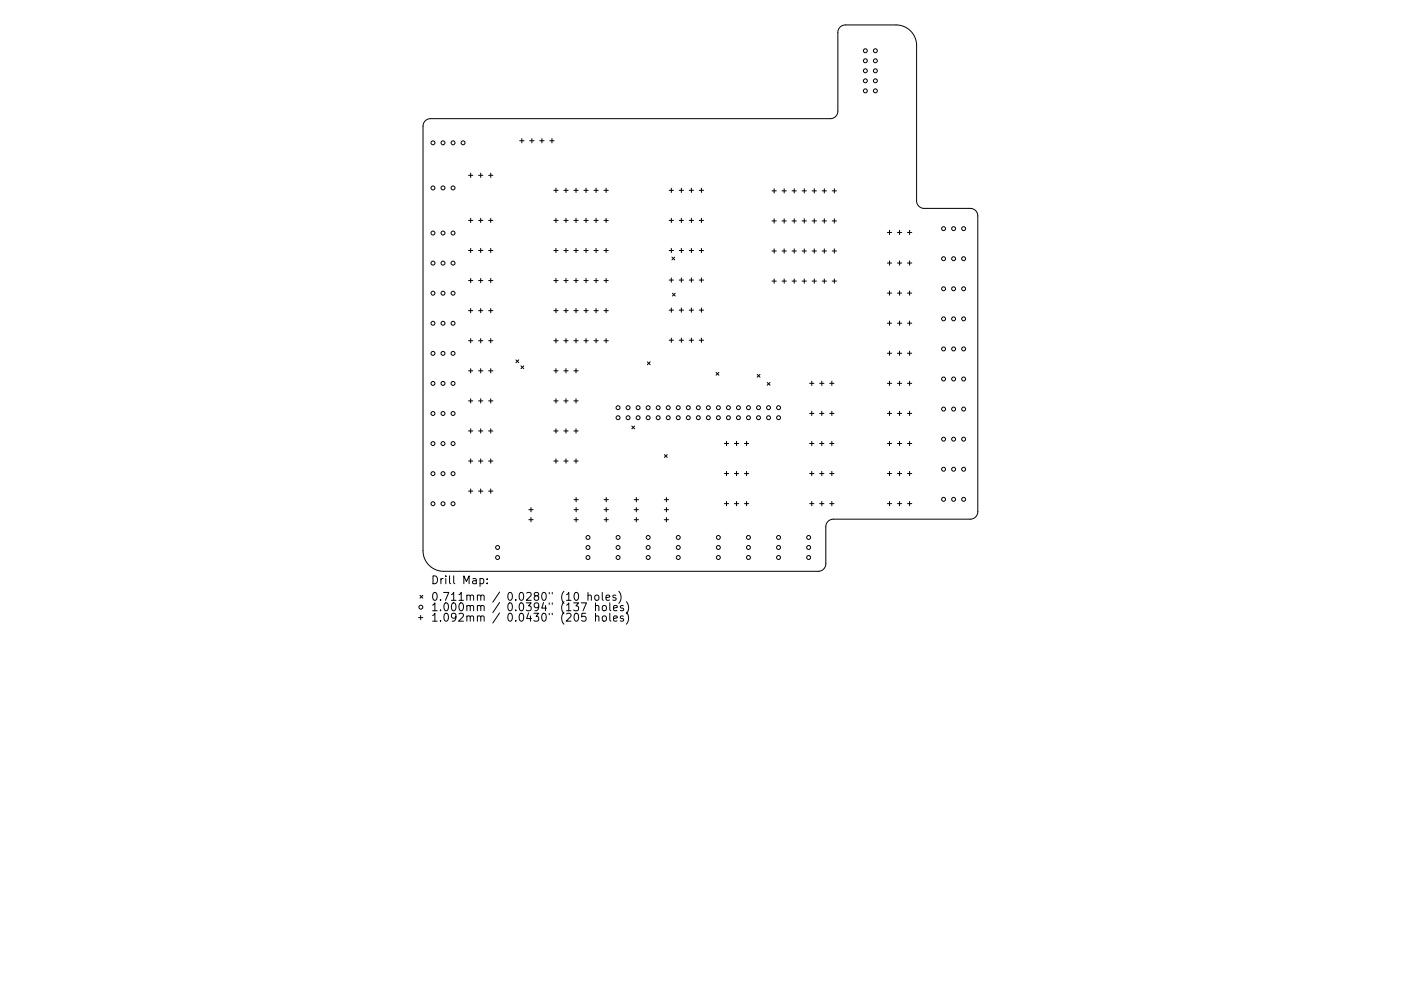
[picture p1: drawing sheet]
<svg xmlns="http://www.w3.org/2000/svg" width="297mm" height="210mm" viewBox="0 0 297 210" stroke-linecap="round" stroke-linejoin="round" font-family="sans-serif">
<defs><g id="words">
<g font-size="2.3">
<text x="91.3" y="123.9">Drill Map:</text>
<text x="91.3" y="127.4">0.711mm / 0.0280&quot; (10 holes)</text>
<text x="91.3" y="129.7">1.000mm / 0.0394&quot; (137 holes)</text>
<text x="91.3" y="131.9">1.092mm / 0.0430&quot; (205 holes)</text>
</g>
</g></defs>
<g fill="none" stroke="#000" stroke-width=".21">
<path d="M90.2 25.6l.5-.3 .6-.1h84.7a1.59 1.59 0 0 0 1.6-1.6v-16.7a1.6 1.6 0 0 1 1.6-1.6h10.8a4.4 4.4 0 0 1 4.3 4.4v32.9a1.59 1.59 0 0 0 1.6 1.6h9.8a1.6 1.6 0 0 1 1.6 1.6v62.8a1.6 1.6 0 0 1-1.6 1.6h-29a1.6 1.6 0 0 0-1.6 1.5v7.9a1.59 1.59 0 0 1-1.6 1.6h-79.4a4.4 4.4 0 0 1-4.4-4.3v-90.1l.1-.6zM99.3 37.2h1M99.8 36.7v1M101.5 37.2h.9M101.9 36.7v1M103.6 37.2h.9M104 36.7v1M110.2 29.9h.9M110.6 29.4v.9M112.3 29.9h.9M112.8 29.4v.9M114.4 29.9h1"/>
<path d="M114.9 29.4v.9M116.6 29.9h.9M117 29.4v.9M117.9 39.9v.9M120 39.9v.9M122.1 39.9v.9M124.3 39.9v.9M126.4 39.9v.9M128.5 39.9v.9M142.3 39.9v.9M144.5 39.9v.9M146.6 39.9v.9"/>
<path d="M148.7 39.9v.9M99.3 46.8h1M99.3 53.1h1M99.3 59.5h1M99.8 46.3v.9M99.8 52.7v.9M99.8 59.1v.9M101.5 46.8h.9M101.5 53.1h.9M101.5 59.5h.9M101.9 46.3v.9M101.9 52.7v.9"/>
<path d="M101.9 59.1v.9M103.6 46.8h.9M103.6 53.1h.9M103.6 59.5h.9M104 46.3v.9M104 52.7v.9M104 59.1v.9M117.4 46.8h.9M117.4 53.1h.9M117.4 59.5h.9M117.4 40.4h.9M117.9 46.3v.9"/>
<path d="M117.9 52.7v.9M117.9 59.1v.9M119.5 46.8h1M119.5 53.1h1M119.5 59.5h1M119.5 40.4h1M120 46.3v.9M120 52.7v.9M120 59.1v.9M121.7 46.8h.9M121.7 53.1h.9M121.7 59.5h.9"/>
<path d="M121.7 40.4h.9M122.1 46.3v.9M122.1 52.7v.9M122.1 59.1v.9M123.8 46.8h.9M123.8 53.1h.9M123.8 59.5h.9M123.8 40.4h.9M124.3 46.3v.9M124.3 52.7v.9M124.3 59.1v.9M125.9 46.8h.9"/>
<path d="M125.9 53.1h.9M125.9 59.5h.9M125.9 40.4h.9M126.4 46.3v.9M126.4 52.7v.9M126.4 59.1v.9M128.1 46.8h.9M128.1 53.1h.9M128.1 59.5h.9M128.1 40.4h.9M128.5 46.3v.9M128.5 52.7v.9"/>
<path d="M128.5 59.1v.9M141.9 46.8h.9M141.9 53.1h.9M141.9 40.4h.9M141.9 59.4h.9M142.3 46.3v.9M142.3 52.7v.9M142.3 59v.9M142.5 54.6l.6 .5M143.1 54.6l-.6 .5M144 46.8h.9M144 53.1h.9"/>
<path d="M144 40.4h.9M144 59.4h.9M144.5 46.3v.9M144.5 52.7v.9M144.5 59v.9M146.1 46.8h.9M146.1 53.1h.9M146.1 40.4h.9M146.1 59.4h.9M146.6 46.3v.9M146.6 52.7v.9M146.6 59v.9"/>
<path d="M148.3 46.8h.9M148.3 53.1h.9M148.3 40.4h.9M148.3 59.4h.9M148.7 46.3v.9M148.7 52.7v.9M148.7 59v.9M163.7 40.5h.9M163.7 46.9h.9M163.7 53.3h.9M163.7 59.6h.9M164.1 40v.9"/>
<path d="M164.1 46.4v.9M164.1 52.8v.9M164.1 59.2v.9M165.8 40.5h.9M165.8 46.9h.9M165.8 53.3h.9M165.8 59.6h.9M166.3 40v.9M166.3 46.4v.9M166.3 52.8v.9M166.3 59.2v.9M167.9 40.5h.9"/>
<path d="M167.9 46.9h.9M167.9 53.3h.9M167.9 59.6h.9M168.4 40v.9M168.4 46.4v.9M168.4 52.8v.9M168.4 59.2v.9M170.1 40.5h.9M170.1 46.9h.9M170.1 53.3h.9M170.1 59.6h.9M170.5 40v.9"/>
<path d="M170.5 46.4v.9M170.5 52.8v.9M170.5 59.2v.9M172.2 40.5h.9M172.2 46.9h.9M172.2 53.3h.9M172.2 59.6h.9M172.6 40v.9M172.6 46.4v.9M172.6 52.8v.9M172.6 59.2v.9M174.3 40.5h.9"/>
<path d="M174.3 46.9h.9M174.3 53.3h.9M174.3 59.6h.9M174.8 40v.9M174.8 46.4v.9M174.8 52.8v.9M174.8 59.2v.9M176.4 40.5h1M176.4 46.9h1M176.4 53.3h1M176.4 59.6h1M176.9 40v.9"/>
<path d="M176.9 46.4v.9M176.9 52.8v.9M176.9 59.2v.9M188.1 49.3h1M188.1 55.8h1M188.6 48.9v.9M188.6 55.3v1M190.3 49.3h.9M190.3 55.8h.9M190.7 48.9v.9M190.7 55.3v1M192.4 49.3h.9"/>
<path d="M192.4 55.8h.9M192.8 48.9v.9M192.8 55.3v1M99.3 65.9h1M99.3 72.3h1M99.3 78.7h1M99.8 65.5v.9M99.8 71.8v.9M99.8 78.2v.9M101.5 65.9h.9M101.5 72.3h.9M101.5 78.7h.9"/>
<path d="M101.9 65.5v.9M101.9 71.8v.9M101.9 78.2v.9M103.6 65.9h.9M103.6 72.3h.9M103.6 78.7h.9M104 65.5v.9M104 71.8v.9M104 78.2v.9M109.4 76.4l.6 .5M110 76.4l-.6 .5M110.4 77.6l.6 .6"/>
<path d="M111 77.6l-.6 .6M117.4 65.9h.9M117.4 72.3h.9M117.4 78.7h.9M117.9 65.5v.9M117.9 71.8v.9M117.9 78.2v.9M119.5 65.9h1M119.5 72.3h1M119.5 78.7h1M120 65.5v.9M120 71.8v.9"/>
<path d="M120 78.2v.9M121.7 65.9h.9M121.7 72.3h.9M121.7 78.7h.9M122.1 65.5v.9M122.1 71.8v.9M122.1 78.2v.9M123.8 65.9h.9M123.8 72.3h.9M124.3 65.5v.9M124.3 71.8v.9M125.9 65.9h.9"/>
<path d="M125.9 72.3h.9M126.4 65.5v.9M126.4 71.8v.9M128.1 65.9h.9M128.1 72.3h.9M128.5 65.5v.9M128.5 71.8v.9M137.2 76.8l.6 .6M137.8 76.8l-.6 .6M141.9 65.8h.9M141.9 72.2h.9M142.3 65.3v1"/>
<path d="M142.3 71.7v.9M142.6 62.2l.6 .6M143.2 62.2l-.6 .6M144 65.8h.9M144 72.2h.9M144.5 65.3v1M144.5 71.7v.9M146.1 65.8h.9M146.1 72.2h.9M146.6 65.3v1M146.6 71.7v.9M148.3 65.8h.9"/>
<path d="M148.3 72.2h.9M148.7 65.3v1M148.7 71.7v.9M151.8 79l.6 .6M152.4 79l-.6 .6M160.5 79.4l.6 .6M161.1 79.4l-.6 .6M188.1 62.2h1M188.1 68.6h1M188.1 74.9h1M188.6 61.7v.9M188.6 68.1v.9"/>
<path d="M188.6 74.5v.9M190.3 62.2h.9M190.3 68.6h.9M190.3 74.9h.9M190.7 61.7v.9M190.7 68.1v.9M190.7 74.5v.9M192.4 62.2h.9M192.4 68.6h.9M192.4 74.9h.9M192.8 61.7v.9M192.8 68.1v.9"/>
<path d="M192.8 74.5v.9M99.3 85.1h1M99.3 91.4h1M99.3 97.8h1M99.8 84.6v.9M99.8 91v.9M99.8 97.4v.9M101.5 85.1h.9M101.5 91.4h.9M101.5 97.8h.9M101.9 84.6v.9M101.9 91v.9"/>
<path d="M101.9 97.4v.9M103.6 85.1h.9M103.6 91.4h.9M103.6 97.8h.9M104 84.6v.9M104 91v.9M104 97.4v.9M117.4 85.1h.9M117.4 91.4h.9M117.4 97.8h.9M117.9 84.6v.9M117.9 91v.9"/>
<path d="M117.9 97.4v.9M119.5 85.1h1M119.5 91.4h1M119.5 97.8h1M120 84.6v.9M120 91v.9M120 97.4v.9M121.7 85.1h.9M121.7 91.4h.9M121.7 97.8h.9M122.1 84.6v.9M122.1 91v.9"/>
<path d="M122.1 97.4v.9M134 90.4l.5 .6M134.5 90.4l-.5 .6M140.9 96.5l.6 .5M141.5 96.5l-.6 .5M153.6 94.1h.9M154 93.6v.9M155.7 94.1h.9M156.2 93.6v.9M157.8 94.1h.9M158.3 93.6v.9M162.7 81.1l.6 .6"/>
<path d="M163.3 81.1l-.6 .6M171.7 94.1h.9M171.7 81.3h.9M171.7 87.7h.9M172.1 80.9v.9M172.1 87.3v.9M172.1 93.6v.9M173.8 94.1h.9M173.8 81.3h.9M173.8 87.7h.9M174.2 80.9v.9M174.2 87.3v.9"/>
<path d="M174.2 93.6v.9M175.9 94.1h.9M175.9 81.3h.9M175.9 87.7h.9M176.4 80.9v.9M176.4 87.3v.9M176.4 93.6v.9M188.1 94.1h1M188.1 81.3h1M188.1 87.7h1M188.6 80.9v.9M188.6 87.3v.9"/>
<path d="M188.6 93.6v.9M190.3 94.1h.9M190.3 81.3h.9M190.3 87.7h.9M190.7 80.9v.9M190.7 87.3v.9M190.7 93.6v.9M192.4 94.1h.9M192.4 81.3h.9M192.4 87.7h.9M192.8 80.9v.9M192.8 87.3v.9"/>
<path d="M192.8 93.6v.9M99.3 104.2h1M99.8 103.7v1M101.5 104.2h.9M101.9 103.7v1M103.6 104.2h.9M104 103.7v1M112.1 108.1h.9M112.1 110.3h.9M112.6 107.7v.9M112.6 109.8v.9M121.7 108.1h.9"/>
<path d="M121.7 110.3h.9M121.7 106h.9M122.1 105.6v.9M122.1 107.7v.9M122.1 109.8v.9M128.1 108.1h.9M128.1 110.3h.9M128.1 106h.9M128.5 105.6v.9M128.5 107.7v.9M128.5 109.8v.9M134.5 108.1h.9"/>
<path d="M134.5 110.3h.9M134.5 106h.9M134.9 105.6v.9M134.9 107.7v.9M134.9 109.8v.9M140.8 108.1h.9M140.8 110.3h.9M140.8 106h.9M141.3 105.6v.9M141.3 107.7v.9M141.3 109.8v.9M153.6 100.5h.9"/>
<path d="M153.6 106.9h.9M154 100v.9M154 106.4v.9M155.7 100.5h.9M155.7 106.9h.9M156.2 100v.9M156.2 106.4v.9M157.8 100.5h.9M157.8 106.9h.9M158.3 100v.9M158.3 106.4v.9M171.7 100.5h.9"/>
<path d="M171.7 106.9h.9M172.1 100v.9M172.1 106.4v.9M173.8 100.5h.9M173.8 106.9h.9M174.2 100v.9M174.2 106.4v.9M175.9 100.5h.9M175.9 106.9h.9M176.4 100v.9M176.4 106.4v.9M188.1 100.5h1"/>
<path d="M188.1 106.9h1M188.6 100v.9M188.6 106.4v.9M190.3 100.5h.9M190.3 106.9h.9M190.7 100v.9M190.7 106.4v.9M192.4 100.5h.9M192.4 106.9h.9M192.8 100v.9M192.8 106.4v.9M88.7 131h.9"/>
<path d="M89.1 126.3l.5 .6M89.2 130.6v.9M89.6 126.3l-.5 .6M101.8 122.8l.5-.1 .3 .4-.2 .7h-.6M103.3 123.7v.2M103.3 122.8v.2M121.9 125.9l.2-.2a.89 .89 0 0 1 .6 .8 .89 .89 0 0 1-.6 .9l-.2-.2-.2-.5zM123.2 127.9h1.1l-.7 1.7M124.2 130.1h-.8l-.1 .8 .2-.1h.6l.2 .3-.1 .5-.3 .2-.6-.2M124.7 126.4l.2-.1h.4l.1 1.1M124.7 125.7v1.7M126.2 126.4l.2-.1 .5 .1 .1 .7-.2 .2-.4 .1-.2-.2z"/>
<path d="M126.3 128.6l.2-.1h.4l.1 1.1M126.3 130.8l.2-.1 .4 .1 .1 1M126.3 127.9v1.7M126.3 130.1v1.7M127.7 125.7v1.4l.2 .3M127.9 128.5h.4l.3 .3v.5l-.3 .3-.4-.1-.2-.2zM127.9 130.8l.4-.1 .3 .3v.5l-.3 .3-.4-.1-.2-.2zM128.5 126.8l.8-.1-.1-.4h-.5l-.2 .2 .1 .8h.6M129.3 127.9v1.4l.2 .3M129.3 130.1v1.5l.2 .2M130.1 129l.8-.1-.1-.4h-.5l-.2 .2 .1 .8h.6M130.1 131.2l.8-.1-.1-.3-.5-.1-.2 .2 .1 .8h.6"/>
<path d="M130.6 126.3h-.4l-.3 .2 .1 .2 .6 .2v.4h-.7M131.2 125.5a1.92 1.92 0 0 1 0 2.5M132.2 128.5h-.4l-.3 .2 .1 .2 .6 .2v.4h-.7M132.2 130.8l-.4-.1-.3 .2 .1 .3 .6 .1v.4h-.7M132.8 127.7a1.92 1.92 0 0 1 0 2.5M132.8 129.9a1.92 1.92 0 0 1 0 2.5"/>
<circle cx="183.5" cy="15" r=".42"/>
<circle cx="183.5" cy="17.1" r=".42"/>
<circle cx="183.5" cy="12.9" r=".42"/>
<circle cx="183.5" cy="19.3" r=".42"/>
<circle cx="183.5" cy="10.8" r=".42"/>
<circle cx="185.6" cy="15" r=".42"/>
<circle cx="185.6" cy="17.1" r=".42"/>
<circle cx="185.6" cy="12.9" r=".42"/>
<circle cx="185.6" cy="19.3" r=".42"/>
<circle cx="185.6" cy="10.8" r=".42"/>
<circle cx="91.8" cy="39.9" r=".42"/>
<circle cx="91.8" cy="30.3" r=".42"/>
<circle cx="93.9" cy="39.9" r=".42"/>
<circle cx="93.9" cy="30.3" r=".42"/>
<circle cx="96.1" cy="39.9" r=".42"/>
<circle cx="96.1" cy="30.3" r=".42"/>
<circle cx="98.2" cy="30.3" r=".42"/>
<circle cx="91.8" cy="49.4" r=".42"/>
<circle cx="91.8" cy="55.8" r=".42"/>
<circle cx="93.9" cy="49.4" r=".42"/>
<circle cx="93.9" cy="55.8" r=".42"/>
<circle cx="96.1" cy="49.4" r=".42"/>
<circle cx="96.1" cy="55.8" r=".42"/>
<circle cx="200.1" cy="54.9" r=".42"/>
<circle cx="200.1" cy="48.5" r=".42"/>
<circle cx="202.2" cy="54.9" r=".42"/>
<circle cx="202.2" cy="48.5" r=".42"/>
<circle cx="204.3" cy="54.9" r=".42"/>
<circle cx="204.3" cy="48.5" r=".42"/>
<circle cx="91.8" cy="68.6" r=".42"/>
<circle cx="91.8" cy="62.2" r=".42"/>
<circle cx="91.8" cy="75" r=".42"/>
<circle cx="93.9" cy="68.6" r=".42"/>
<circle cx="93.9" cy="62.2" r=".42"/>
<circle cx="93.9" cy="75" r=".42"/>
<circle cx="96.1" cy="68.6" r=".42"/>
<circle cx="96.1" cy="62.2" r=".42"/>
<circle cx="96.1" cy="75" r=".42"/>
<circle cx="200.1" cy="67.7" r=".42"/>
<circle cx="200.1" cy="61.3" r=".42"/>
<circle cx="200.1" cy="74" r=".42"/>
<circle cx="202.2" cy="67.7" r=".42"/>
<circle cx="202.2" cy="61.3" r=".42"/>
<circle cx="202.2" cy="74" r=".42"/>
<circle cx="204.3" cy="67.7" r=".42"/>
<circle cx="204.3" cy="61.3" r=".42"/>
<circle cx="204.3" cy="74" r=".42"/>
<circle cx="91.8" cy="81.3" r=".42"/>
<circle cx="91.8" cy="87.7" r=".42"/>
<circle cx="91.8" cy="94.1" r=".42"/>
<circle cx="93.9" cy="81.3" r=".42"/>
<circle cx="93.9" cy="87.7" r=".42"/>
<circle cx="93.9" cy="94.1" r=".42"/>
<circle cx="96.1" cy="81.3" r=".42"/>
<circle cx="96.1" cy="87.7" r=".42"/>
<circle cx="96.1" cy="94.1" r=".42"/>
<circle cx="131" cy="88.6" r=".42"/>
<circle cx="131" cy="86.5" r=".42"/>
<circle cx="133.2" cy="88.6" r=".42"/>
<circle cx="133.2" cy="86.5" r=".42"/>
<circle cx="135.3" cy="88.6" r=".42"/>
<circle cx="135.3" cy="86.5" r=".42"/>
<circle cx="137.4" cy="88.6" r=".42"/>
<circle cx="137.4" cy="86.5" r=".42"/>
<circle cx="139.5" cy="88.6" r=".42"/>
<circle cx="139.5" cy="86.5" r=".42"/>
<circle cx="141.7" cy="88.6" r=".42"/>
<circle cx="141.7" cy="86.5" r=".42"/>
<circle cx="143.8" cy="88.6" r=".42"/>
<circle cx="143.8" cy="86.5" r=".42"/>
<circle cx="145.9" cy="88.6" r=".42"/>
<circle cx="145.9" cy="86.5" r=".42"/>
<circle cx="148.1" cy="88.6" r=".42"/>
<circle cx="148.1" cy="86.5" r=".42"/>
<circle cx="150.2" cy="88.6" r=".42"/>
<circle cx="150.2" cy="86.5" r=".42"/>
<circle cx="152.3" cy="88.6" r=".42"/>
<circle cx="152.3" cy="86.5" r=".42"/>
<circle cx="154.4" cy="88.6" r=".42"/>
<circle cx="154.4" cy="86.5" r=".42"/>
<circle cx="156.6" cy="88.6" r=".42"/>
<circle cx="156.6" cy="86.5" r=".42"/>
<circle cx="158.7" cy="88.6" r=".42"/>
<circle cx="158.7" cy="86.5" r=".42"/>
<circle cx="160.8" cy="88.6" r=".42"/>
<circle cx="160.8" cy="86.5" r=".42"/>
<circle cx="162.9" cy="88.6" r=".42"/>
<circle cx="162.9" cy="86.5" r=".42"/>
<circle cx="165.1" cy="88.6" r=".42"/>
<circle cx="165.1" cy="86.5" r=".42"/>
<circle cx="200.1" cy="99.6" r=".42"/>
<circle cx="200.1" cy="80.4" r=".42"/>
<circle cx="200.1" cy="86.8" r=".42"/>
<circle cx="200.1" cy="93.2" r=".42"/>
<circle cx="202.2" cy="99.6" r=".42"/>
<circle cx="202.2" cy="80.4" r=".42"/>
<circle cx="202.2" cy="93.2" r=".42"/>
<circle cx="202.2" cy="86.8" r=".42"/>
<circle cx="204.3" cy="99.6" r=".42"/>
<circle cx="204.3" cy="80.4" r=".42"/>
<circle cx="204.3" cy="86.8" r=".42"/>
<circle cx="204.3" cy="93.2" r=".42"/>
<circle cx="91.8" cy="100.5" r=".42"/>
<circle cx="91.8" cy="106.9" r=".42"/>
<circle cx="93.9" cy="100.5" r=".42"/>
<circle cx="93.9" cy="106.9" r=".42"/>
<circle cx="96.1" cy="100.5" r=".42"/>
<circle cx="96.1" cy="106.9" r=".42"/>
<circle cx="105.5" cy="116.2" r=".42"/>
<circle cx="105.5" cy="118.3" r=".42"/>
<circle cx="124.7" cy="114" r=".42"/>
<circle cx="124.7" cy="116.2" r=".42"/>
<circle cx="124.7" cy="118.3" r=".42"/>
<circle cx="131" cy="114" r=".42"/>
<circle cx="131" cy="116.2" r=".42"/>
<circle cx="131" cy="118.3" r=".42"/>
<circle cx="137.4" cy="114" r=".42"/>
<circle cx="137.4" cy="116.2" r=".42"/>
<circle cx="137.4" cy="118.3" r=".42"/>
<circle cx="143.8" cy="114" r=".42"/>
<circle cx="143.8" cy="116.2" r=".42"/>
<circle cx="143.8" cy="118.3" r=".42"/>
<circle cx="152.3" cy="114" r=".42"/>
<circle cx="152.3" cy="116.2" r=".42"/>
<circle cx="152.3" cy="118.3" r=".42"/>
<circle cx="158.7" cy="114" r=".42"/>
<circle cx="158.7" cy="116.2" r=".42"/>
<circle cx="158.7" cy="118.3" r=".42"/>
<circle cx="165.1" cy="114" r=".42"/>
<circle cx="165.1" cy="116.2" r=".42"/>
<circle cx="165.1" cy="118.3" r=".42"/>
<circle cx="171.4" cy="114" r=".42"/>
<circle cx="171.4" cy="116.2" r=".42"/>
<circle cx="171.4" cy="118.3" r=".42"/>
<circle cx="200.1" cy="105.9" r=".42"/>
<circle cx="202.2" cy="105.9" r=".42"/>
<circle cx="204.3" cy="105.9" r=".42"/>
<circle cx="89.2" cy="128.8" r=".42"/>
</g>
<use href="#words"/>
</svg>
